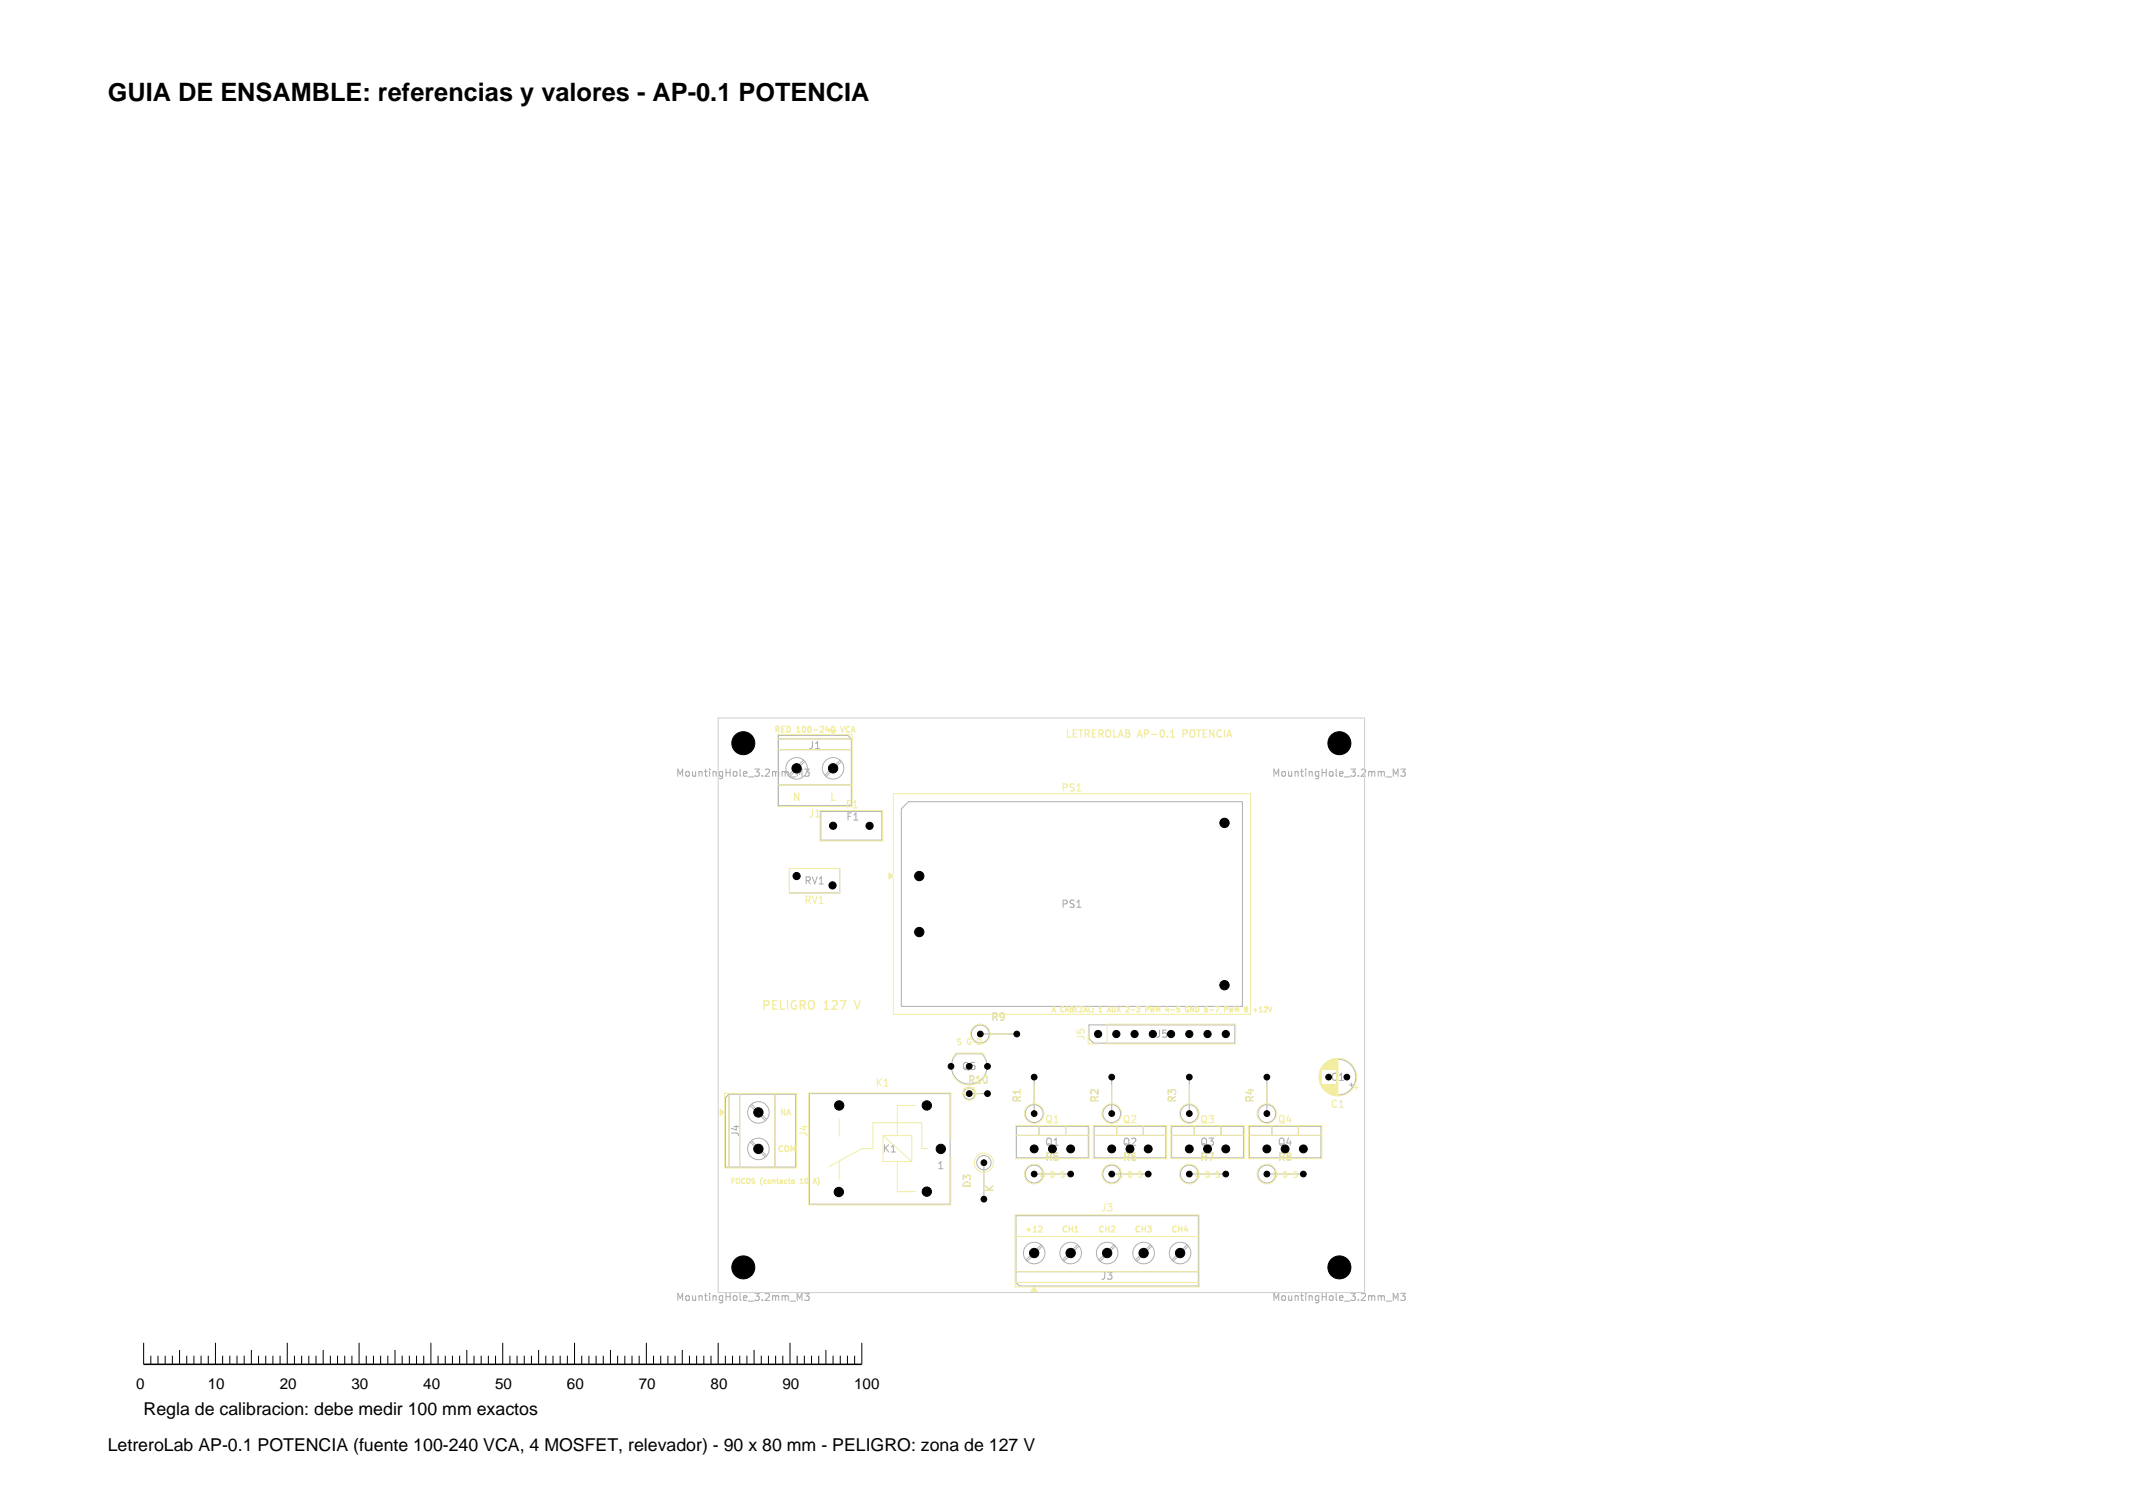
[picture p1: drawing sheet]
<svg xmlns="http://www.w3.org/2000/svg" width="297mm" height="210mm" viewBox="0 0 297 210" stroke-linecap="round" stroke-linejoin="round" font-family="sans-serif">
<defs><g id="words">
<text font-size="3.5" x="15" y="14">GUIA DE ENSAMBLE: referencias y valores - AP-0.1 POTENCIA</text>
<g font-size="2.5">
<text x="20" y="197">Regla de calibracion: debe medir 100 mm exactos</text>
<text x="15" y="202">LetreroLab AP-0.1 POTENCIA (fuente 100-240 VCA, 4 MOSFET, relevador) - 90 x 80 mm - PELIGRO: zona de 127 V</text>
</g>
<g font-size="2.1">
<text x="18.9" y="193.5">0</text>
<text x="28.9" y="193.5">10</text>
<text x="38.9" y="193.5">20</text>
<text x="48.9" y="193.5">30</text>
<text x="58.9" y="193.5">40</text>
<text x="68.9" y="193.5">50</text>
<text x="78.9" y="193.5">60</text>
<text x="88.9" y="193.5">70</text>
<text x="98.9" y="193.5">80</text>
<text x="108.9" y="193.5">90</text>
<text x="118.9" y="193.5">100</text>
</g>
<g font-size="1.7" fill="#f2eda1">
<text x="105.9" y="140.9">PELIGRO</text>
<text x="114.7" y="140.9">127</text>
<text x="119.4" y="140.9">V</text>
</g>
<g font-size="1.4" fill="#afafaf">
<text x="112.5" y="104.5">J1</text>
<text x="94" y="108.4">MountingHole_3.2mm_M3</text>
<text x="177" y="108.4">MountingHole_3.2mm_M3</text>
<text x="117.7" y="114.5">F1</text>
<text x="111.9" y="123.4">RV1</text>
<text x="147.7" y="126.6">PS1</text>
<text x="160.8" y="144.7">J5</text>
<text x="185.2" y="150.7">C1</text>
<text x="103.1" y="158.4" transform="rotate(-90 103.1 158.4)">J4</text>
<text x="122.8" y="160.7">K1</text>
<text x="145.4" y="159.8">Q1</text>
<text x="156.2" y="159.8">Q2</text>
<text x="167" y="159.8">Q3</text>
<text x="177.8" y="159.8">Q4</text>
<text x="130.4" y="163">1</text>
<text x="153.2" y="178.4">J3</text>
<text x="94" y="181.4">MountingHole_3.2mm_M3</text>
<text x="177" y="181.4">MountingHole_3.2mm_M3</text>
</g>
<g font-size="1.4" fill="#f2eda1">
<text x="148.2" y="103">LETREROLAB</text>
<text x="158.4" y="103">AP-0.1</text>
<text x="165" y="103">POTENCIA</text>
<text x="110.2" y="111.8">N</text>
<text x="115.4" y="111.8">L</text>
<text x="117.6" y="112.8">F1</text>
<text x="147.7" y="110.4">PS1</text>
<text x="112.5" y="114">J1</text>
<text x="111.9" y="126.1">RV1</text>
<text x="137.9" y="142.4">R9</text>
<text x="151.2" y="145" transform="rotate(-90 151.2 145)">J5</text>
<text x="121.8" y="151.5">K1</text>
<text x="134.7" y="151.1">R10</text>
<text x="142.4" y="153.6" transform="rotate(-90 142.4 153.6)">R1</text>
<text x="153.2" y="153.6" transform="rotate(-90 153.2 153.6)">R2</text>
<text x="164" y="153.6" transform="rotate(-90 164 153.6)">R3</text>
<text x="174.8" y="153.6" transform="rotate(-90 174.8 153.6)">R4</text>
<text x="185.2" y="154.5">C1</text>
<text x="112.6" y="158.4" transform="rotate(-90 112.6 158.4)">J4</text>
<text x="145.4" y="156.6">Q1</text>
<text x="145.4" y="161.9">R5</text>
<text x="156.2" y="156.6">Q2</text>
<text x="156.2" y="161.9">R6</text>
<text x="167" y="156.6">Q3</text>
<text x="167" y="161.9">R7</text>
<text x="177.8" y="156.6">Q4</text>
<text x="177.8" y="161.9">R8</text>
<text x="135.4" y="165.6" transform="rotate(-90 135.4 165.6)">D3</text>
<text x="138.5" y="166.1" transform="rotate(-90 138.5 166.1)">K</text>
<text x="153.2" y="168.9">J3</text>
</g>
<g font-size="1.4">
<text x="133.8" y="149.2">Q5</text>
<text x="133.8" y="152.8">Q5</text>
</g>
<g font-size="1.1" fill="#f2eda1">
<text x="107.7" y="102.3">RED</text>
<text x="111" y="102.3">100-240</text>
<text x="117.5" y="102.3">VCA</text>
<text x="133" y="145.7">S</text>
<text x="134.7" y="145.7">G</text>
<text x="136.4" y="145.7">D</text>
<text x="108.4" y="155.6">NA</text>
<text x="108.1" y="160.7">COM</text>
<text x="144.6" y="164.2">G</text>
<text x="146.3" y="164.2">D</text>
<text x="148" y="164.2">S</text>
<text x="155.4" y="164.2">G</text>
<text x="157.1" y="164.2">D</text>
<text x="158.8" y="164.2">S</text>
<text x="166.2" y="164.2">G</text>
<text x="167.9" y="164.2">D</text>
<text x="169.6" y="164.2">S</text>
<text x="177" y="164.2">G</text>
<text x="178.7" y="164.2">D</text>
<text x="180.4" y="164.2">S</text>
<text x="142.6" y="171.9">+12</text>
<text x="147.7" y="171.9">CH1</text>
<text x="152.8" y="171.9">CH2</text>
<text x="157.8" y="171.9">CH3</text>
<text x="162.9" y="171.9">CH4</text>
</g>
<g font-size="1" fill="#f2eda1">
<text x="146.2" y="141.2">A</text>
<text x="147.8" y="141.2">CABEZAL:</text>
<text x="155.1" y="141.2">AUX</text>
<text x="158" y="141.2">2-3</text>
<text x="161.1" y="141.2">PWM</text>
<text x="164.3" y="141.2">4-5</text>
<text x="167.4" y="141.2">GND</text>
<text x="170.5" y="141.2">6-7</text>
<text x="173.6" y="141.2">PWM</text>
<text x="176.8" y="141.2">8</text>
<text x="101.6" y="165.1">FOCOS</text>
<text x="105.9" y="165.1">(contacto</text>
<text x="111.9" y="165.1">10</text>
<text x="114.1" y="165.1">A)</text>
</g>
</g></defs>
<g fill="none" stroke="#afafaf" stroke-width=".15">
<path d="M102.7 103.4h.6M102.7 103v1M103.3 103v1M103.7 104h.6M103.7 103.2l.3-.2v1M111 108.1v-1l.3 .7 .4-.7v1M112 107.1h.7l-.4 .4 .3 .1v.4l-.1 .1-.5-.1M185.7 103v1M185.7 103.4h.6M186.3 103v1M186.7 103.1l.4-.1 .2 .2-.6 .8h.6M194 108.1v-1l.3 .7 .4-.7v1"/>
<path d="M195 107.1h.7l-.4 .4 .3 .1v.4l-.1 .1-.5-.1M102.7 176.4h.6M102.7 176v1M103.3 176v1M103.7 176h.6l-.3 .3 .3 .1v.5l-.2 .1-.4-.1M185.7 176v1M185.7 176.4h.6M186.3 176v1M187 175.9l-.3 .7h.7M187.2 176.3v.7M111 181.1v-1l.3 .7 .4-.7v1M112 180.1h.7l-.4 .4 .3 .1v.4l-.1 .1-.5-.1"/>
<path d="M194 181.1v-1l.3 .7 .4-.7v1M195 180.1h.7l-.4 .4 .3 .1v.4l-.1 .1-.5-.1"/>
</g>
<g fill="none" stroke="#afafaf" stroke-width=".14">
<path d="M108.4 102.4h9.6l.5 .5v9.3h-10.1zM108.4 102.9h10.1M108.4 104.4h10.1M108.4 109.3h10.1M111.9 105.9l-2.1 2.1M112.1 106l-2.1 2.1M114.3 113h8.5v4h-8.5zM117 105.9l-2.1 2.1M117.1 106l-2.1 2.1M126.5 111.7h46.5v28.5h-47.5v-27.5zM109.9 121h7v3.4h-7zM101.5 152.4h9.3v10.1h-9.8v-9.6z"/>
<path d="M101.5 152.4v10.1M103 152.4v10.1M104.5 154l2.1 2.1M104.5 159l2.1 2.1M104.6 153.8l2.1 2.1M104.6 158.9l2.1 2.1M107.9 152.4v10.1M112.7 152.3h19.6v15.4h-19.6zM133.2 146.7a2.48 2.48 0 0 0 0 3.6 2.48 2.48 0 0 0 3.5 0 2.48 2.48 0 0 0 0-3.6l-3.5 .1M135 152.3h2.5M136.5 144h5.1M141.5 156.9h10v4.4h-10z"/>
<path d="M141.5 158.1h10M144 150v5.1M144.7 156.9v1.2M148.4 156.9v1.2M151.6 142.7h20.4v2.6h-19.7l-.7-.7zM152.3 156.9h10v4.4h-10zM152.3 158.1h10M154.8 150v5.1M155.5 156.9v1.2M159.2 156.9v1.2M163.1 156.9h10v4.4h-10zM163.1 158.1h10"/>
<path d="M165.6 150v5.1M166.3 156.9v1.2M170 156.9v1.2M173.9 156.9h10v4.4h-10zM173.9 158.1h10M176.4 150v5.1M177.1 156.9v1.2M180.8 156.9v1.2M187.9 151.1h.5M188.2 150.8v.5M137 161.9v5.1M141.5 169.3h25.4v9.8h-24.9l-.5-.5z"/>
<path d="M141.5 172.2h25.4M141.5 177.1h25.4M141.5 178.6h25.4M144 163.5h5.1M145 173.4l-2.1 2.1M145.1 173.5l-2.1 2.1M150 173.4l-2.1 2.1M150.2 173.5l-2.1 2.1M154.8 163.5h5.1M155.1 173.4l-2.1 2.1M155.3 173.5l-2.1 2.1M160.2 173.4l-2.1 2.1"/>
<path d="M160.4 173.5l-2.1 2.1M165.3 173.4l-2.1 2.1M165.5 173.5l-2.1 2.1M165.6 163.5h5.1M176.4 163.5h5.1"/>
<circle cx="110.9" cy="107" r="1.5"/>
<circle cx="116" cy="107" r="1.5"/>
<circle cx="105.6" cy="160" r="1.5"/>
<circle cx="105.6" cy="154.9" r="1.5"/>
<circle cx="136.5" cy="144" r="1.25"/>
<circle cx="144" cy="155.1" r="1.25"/>
<circle cx="154.8" cy="155.1" r="1.25"/>
<circle cx="165.6" cy="155.1" r="1.25"/>
<circle cx="176.4" cy="155.1" r="1.25"/>
<circle cx="186.3" cy="150" r="2.5"/>
<circle cx="137" cy="161.9" r="1"/>
<circle cx="144" cy="163.5" r="1.25"/>
<circle cx="144" cy="174.5" r="1.5"/>
<circle cx="149.1" cy="174.5" r="1.5"/>
<circle cx="154.2" cy="174.5" r="1.5"/>
<circle cx="154.8" cy="163.5" r="1.25"/>
<circle cx="159.2" cy="174.5" r="1.5"/>
<circle cx="164.3" cy="174.5" r="1.5"/>
<circle cx="165.6" cy="163.5" r="1.25"/>
<circle cx="176.4" cy="163.5" r="1.25"/>
</g>
<g fill="none" stroke="#f2eda1" stroke-width=".17">
<path d="M153 140.9h.4M153 140.4l.2-.2v.7M154.2 140.9l.2-.7 .2 .7M154.2 140.7h.4M157.5 140.6h.5M159.5 140.2h.3l.1 .1v.2l-.4 .1M160.2 140.2l.1 .7 .2-.5 .1 .5 .2-.7M163.9 140.8l.2 .1M164.2 140.2h-.3v.3h.2M165.8 140.2l.4 .7v-.7M166.5 140.2a.35 .35 0 0 1 .4 .4 .35 .35 0 0 1-.4 .3zM172 140.2l.2 .5 .3-.5v.7"/>
<path d="M173.4 140.2v.3M173.4 140.5v.4M176.1 140.2h.3v.2l-.4 .5h.4M106.1 164l-.1 .1M110.2 164.5l.2-.2 .2 .2-.1 .3h-.1l-.2-.1M111.4 164.8h.4M111.4 164.3l.2-.2v.7M113.2 164.8l.3-.7 .2 .7M113.3 164.6h.3M113.9 164v.1"/>
</g>
<path d="M115 101.7h.5M115.9 101.2a.43 .43 0 0 1 .3 .4 .43 .43 0 0 1-.3 .4 .53 .53 0 0 1 0-.8zM117 101.2l.3 .8M163 102.7h.5M163 101.9l.3-.2v1M144.8 170.8h.2l.1 .2-.5 .6h.5M149.7 171.6h.4" fill="none" stroke="#f2eda1" stroke-width=".18"/>
<g fill="none" stroke="#f2eda1" stroke-width=".14">
<path d="M108.3 102.9h10.4M108.3 104.4h10.4M108.3 109.3h10.4M114.2 112.9h8.7v4.2h-8.7zM115.7 102.3h-7.4v10h10.4v-10h-2.4M124.4 121.7v-11.2h49.7v30.8h-49.7v-19M100.9 154.6v-2.3h10v10.4h-10v-7.5M101.5 152.3v10.4M103 152.3v10.4M107.9 152.3v10.4M116.8 155.8v2.5M122.9 158.2h4.1v3.6"/>
<path d="M122.9 158.2l4.1 3.6M122.9 158.2v3.6h4.1M127.4 154h-2.5v4.2M129.1 160h-.8v-3.6h-6.7v3.6h-1.5l-4.6 2.5M132.4 158.8v-6.6h-19.8v15.6h19.8v-6.6M132.6 149.6a2.6 2.6 0 0 0 2.4 1.5 2.6 2.6 0 0 0 2.3-1.5M132.6 147.4l.6-.8 3.6 .1 .5 .7M135.9 152.3h.6M137.9 144h2.6M141.4 156.7h10.2v4.7h-10.2zM141.4 158.1h10.2M144 151.1v2.6"/>
<path d="M144.7 156.7v1.4M148.4 156.7v1.4M151.5 145.4h1.4M152.2 156.7h10.2v4.7h-10.2zM152.2 158.1h10.2M154.2 142.6h17.9v2.8h-17.9zM154.8 151.1v2.6M155.5 156.7v1.4M159.2 156.7v1.4M163 156.7h10.3v4.7h-10.3zM163 158.1h10.3M165.6 151.1v2.6"/>
<path d="M166.3 156.7v1.4M170 156.7v1.4M173.8 156.7h10.3v4.7h-10.3zM173.8 158.1h10.3M176.4 151.1v2.6M177.1 156.7v1.4M180.8 156.7v1.4M183.7 149.7v.6M183.7 149.5v1M183.8 149.3v1.4M183.8 149.2v1.6M183.8 149.1v1.8"/>
<path d="M183.9 149v2M183.9 148.9v2.2M184 148.8v2.4M184 148.7v.3M184 151v.3M184.1 148.7v.3M184.1 151v.3M184.1 148.6v.4M184.1 151v.4M184.2 148.5v.5M184.2 151v.5M184.2 148.4v.6"/>
<path d="M184.2 151v.6M184.3 148.3v.7M184.3 151v.7M184.4 148.3v.7M184.4 151v.7M184.4 148.2v.8M184.4 151v.8M184.5 148.1v.9M184.5 151v.9M184.6 148.1v.9M184.6 151v.9M184.6 148v1"/>
<path d="M184.6 151v1M184.7 148v1M184.7 151v1M184.7 147.9v1.1M184.7 151v1.1M184.8 147.9v1.1M184.8 151v1.1M184.9 147.9v1.1M184.9 151v1.1M184.9 147.8v1.2M184.9 151v1.2M185 147.8v1.2"/>
<path d="M185 151v1.2M185 147.7v1.3M185 151v1.3M185.1 147.7v1.3M185.1 151v1.3M185.2 147.7v1.3M185.2 151v1.3M185.2 147.6v1.4M185.2 151v1.4M185.3 147.6v1.4M185.3 151v1.4M185.4 147.6v1.4"/>
<path d="M185.4 151v1.4M185.5 147.6v1.4M185.5 151v1.4M185.5 147.5v1.5M185.5 151v1.5M185.6 147.5v1.5M185.6 151v1.5M185.7 147.5v1.5M185.7 151v1.5M185.8 147.5v1.5M185.8 151v1.5M185.9 147.5v1.5"/>
<path d="M185.9 151v1.5M185.9 147.4v1.6M185.9 151v1.6M186 147.4v1.6M186 151v1.6M186.1 147.4v5.2M186.2 147.4v5.2M186.3 147.4v5.2M188.6 151.5h.5M188.8 151.2v.5M116.8 161.7v2.5M124.9 161.8v4.2h2.5"/>
<path d="M137 163.2v2.7M141.3 172.2h25.7M141.3 177.1h25.7M141.3 178.6h25.7M143.7 179.2h-2.4v-10h25.7v10h-22.7M145.4 163.5h2.6M156.2 163.5h2.6M167 163.5h2.6M177.8 163.5h2.6"/>
<circle cx="136.5" cy="144" r="1.37"/>
<circle cx="144" cy="155.1" r="1.37"/>
<circle cx="154.8" cy="155.1" r="1.37"/>
<circle cx="165.6" cy="155.1" r="1.37"/>
<circle cx="176.4" cy="155.1" r="1.37"/>
<circle cx="186.3" cy="150" r="2.62"/>
<circle cx="137" cy="161.9" r="1.33"/>
<circle cx="144" cy="163.5" r="1.37"/>
<circle cx="154.8" cy="163.5" r="1.37"/>
<circle cx="165.6" cy="163.5" r="1.37"/>
<circle cx="176.4" cy="163.5" r="1.37"/>
</g>
<g fill="#f2eda1" stroke="#f2eda1" stroke-width=".14">
<path d="M123.8 121.6l.6 .4-.6 .4z"/>
<path d="M144 179.2l.4 .6h-.8z"/>
<path d="M100.3 154.5l.6 .4-.6 .5z"/>
<path d="M115.6 101.7h.8l-.4 .6z"/>
</g>
<path d="M109.9 121h7v3.4h-7z" fill="none" stroke="#f2eda1" stroke-width=".15"/>
<path d="M100 100h90v80h-90z" fill="none" stroke="#d0d2cd" stroke-width=".15"/>
<g fill="#000" stroke="#000" stroke-width=".14">
<circle cx="103.5" cy="103.5" r="1.6"/>
<circle cx="110.9" cy="107" r=".65"/>
<circle cx="116" cy="115" r=".5"/>
<circle cx="116" cy="107" r=".65"/>
<circle cx="121.1" cy="115" r=".5"/>
<circle cx="170.5" cy="114.6" r=".65"/>
<circle cx="186.5" cy="103.5" r="1.6"/>
<circle cx="110.9" cy="122" r=".5"/>
<circle cx="115.9" cy="123.3" r=".5"/>
<circle cx="128" cy="122" r=".65"/>
<circle cx="128" cy="129.8" r=".65"/>
<circle cx="170.5" cy="137.2" r=".65"/>
<circle cx="105.6" cy="154.9" r=".65"/>
<circle cx="105.6" cy="160" r=".65"/>
<circle cx="116.8" cy="153.9" r=".65"/>
<circle cx="129" cy="153.9" r=".65"/>
<circle cx="131" cy="160" r=".65"/>
<circle cx="132.4" cy="148.5" r=".4"/>
<circle cx="136.5" cy="144" r=".4"/>
<circle cx="137.5" cy="148.5" r=".4"/>
<circle cx="137.5" cy="152.3" r=".4"/>
<circle cx="141.6" cy="144" r=".4"/>
<circle cx="144" cy="150" r=".4"/>
<circle cx="144" cy="155.1" r=".4"/>
<circle cx="152.9" cy="144" r=".5"/>
<circle cx="154.8" cy="150" r=".4"/>
<circle cx="154.8" cy="155.1" r=".4"/>
<circle cx="155.4" cy="144" r=".5"/>
<circle cx="158" cy="144" r=".5"/>
<circle cx="160.5" cy="144" r=".5"/>
<circle cx="163.1" cy="144" r=".5"/>
<circle cx="165.6" cy="144" r=".5"/>
<circle cx="165.6" cy="150" r=".4"/>
<circle cx="165.6" cy="155.1" r=".4"/>
<circle cx="168.1" cy="144" r=".5"/>
<circle cx="170.7" cy="144" r=".5"/>
<circle cx="176.4" cy="150" r=".4"/>
<circle cx="176.4" cy="155.1" r=".4"/>
<circle cx="185" cy="150" r=".4"/>
<circle cx="187.5" cy="150" r=".4"/>
<circle cx="103.5" cy="176.5" r="1.6"/>
<circle cx="116.8" cy="166" r=".65"/>
<circle cx="129.1" cy="165.9" r=".65"/>
<circle cx="137" cy="167" r=".4"/>
<circle cx="137" cy="161.9" r=".4"/>
<circle cx="144" cy="174.5" r=".65"/>
<circle cx="144" cy="163.5" r=".4"/>
<circle cx="144" cy="160" r=".55"/>
<circle cx="146.5" cy="160" r=".55"/>
<circle cx="149.1" cy="174.5" r=".65"/>
<circle cx="149.1" cy="163.5" r=".4"/>
<circle cx="149.1" cy="160" r=".55"/>
<circle cx="154.2" cy="174.5" r=".65"/>
<circle cx="154.8" cy="160" r=".55"/>
<circle cx="154.8" cy="163.5" r=".4"/>
<circle cx="157.3" cy="160" r=".55"/>
<circle cx="159.2" cy="174.5" r=".65"/>
<circle cx="159.9" cy="160" r=".55"/>
<circle cx="159.9" cy="163.5" r=".4"/>
<circle cx="164.3" cy="174.5" r=".65"/>
<circle cx="165.6" cy="160" r=".55"/>
<circle cx="165.6" cy="163.5" r=".4"/>
<circle cx="168.1" cy="160" r=".55"/>
<circle cx="170.7" cy="160" r=".55"/>
<circle cx="170.7" cy="163.5" r=".4"/>
<circle cx="176.4" cy="163.5" r=".4"/>
<circle cx="176.4" cy="160" r=".55"/>
<circle cx="178.9" cy="160" r=".55"/>
<circle cx="181.5" cy="163.5" r=".4"/>
<circle cx="181.5" cy="160" r=".55"/>
<circle cx="186.5" cy="176.5" r="1.6"/>
</g>
<path d="M20 190h100" fill="none" stroke="#000" stroke-width=".21"/>
<g fill="none" stroke="#000" stroke-width=".14">
<path d="M20 187v3M21 188.8v1.2M22 188.8v1.2M23 188.8v1.2M24 188.8v1.2M25 188v2M26 188.8v1.2M27 188.8v1.2M28 188.8v1.2M29 188.8v1.2M30 187v3M31 188.8v1.2"/>
<path d="M32 188.8v1.2M33 188.8v1.2M34 188.8v1.2M35 188v2M36 188.8v1.2M37 188.8v1.2M38 188.8v1.2M39 188.8v1.2M40 187v3M41 188.8v1.2M42 188.8v1.2M43 188.8v1.2"/>
<path d="M44 188.8v1.2M45 188v2M46 188.8v1.2M47 188.8v1.2M48 188.8v1.2M49 188.8v1.2M50 187v3M51 188.8v1.2M52 188.8v1.2M53 188.8v1.2M54 188.8v1.2M55 188v2"/>
<path d="M56 188.8v1.2M57 188.8v1.2M58 188.8v1.2M59 188.8v1.2M60 187v3M61 188.8v1.2M62 188.8v1.2M63 188.8v1.2M64 188.8v1.2M65 188v2M66 188.8v1.2M67 188.8v1.2"/>
<path d="M68 188.8v1.2M69 188.8v1.2M70 187v3M71 188.8v1.2M72 188.8v1.2M73 188.8v1.2M74 188.8v1.2M75 188v2M76 188.8v1.2M77 188.8v1.2M78 188.8v1.2M79 188.8v1.2"/>
<path d="M80 187v3M81 188.8v1.2M82 188.8v1.2M83 188.8v1.2M84 188.8v1.2M85 188v2M86 188.8v1.2M87 188.8v1.2M88 188.8v1.2M89 188.8v1.2M90 187v3M91 188.8v1.2"/>
<path d="M92 188.8v1.2M93 188.8v1.2M94 188.8v1.2M95 188v2M96 188.8v1.2M97 188.8v1.2M98 188.8v1.2M99 188.8v1.2M100 187v3M101 188.8v1.2M102 188.8v1.2M103 188.8v1.2"/>
<path d="M104 188.8v1.2M105 188v2M106 188.8v1.2M107 188.8v1.2M108 188.8v1.2M109 188.8v1.2M110 187v3M111 188.8v1.2M112 188.8v1.2M113 188.8v1.2M114 188.8v1.2M115 188v2"/>
<path d="M116 188.8v1.2M117 188.8v1.2M118 188.8v1.2M119 188.8v1.2M120 187v3"/>
</g>
<use href="#words"/>
</svg>
